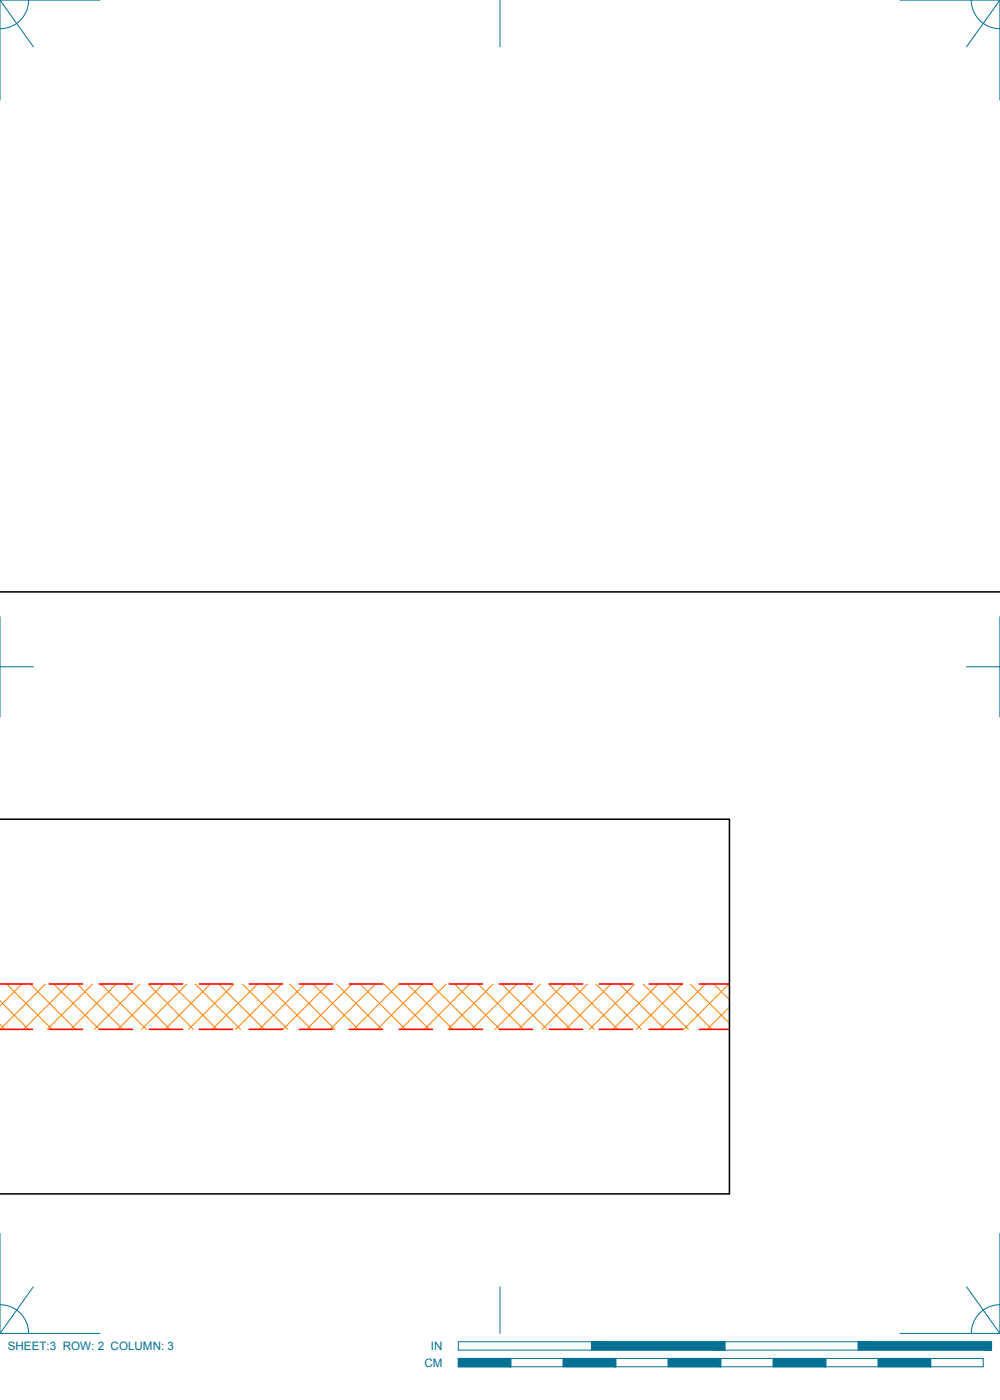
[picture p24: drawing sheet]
<svg xmlns="http://www.w3.org/2000/svg" width="190mm" height="267mm" viewBox="0 0 190 267" stroke-linecap="round" stroke-linejoin="round" font-family="sans-serif">
<defs><g id="words">
<g font-size="2.2" fill="#007095">
<text x="1.5" y="257.2">SHEET:3 ROW: 2 COLUMN: 3</text>
<text x="82.1" y="257.2">IN</text>
<text x="80.8" y="260.4">CM</text>
</g>
</g></defs>
<g fill="none" stroke="#ff7f00" stroke-width=".19">
<path d="M0 190.7l5.4 5.4M0 195.2l.9 .9M1.3 187.5l8.6 8.6M4.2 187.5l-4.2 4.1M5.8 187.5l8.6 8.6M8.7 187.5l-8.7 8.6M10.2 187.5l8.7 8.6M13.1 187.5l-8.6 8.6M14.7 187.5l8.7 8.6M17.7 187.5l-8.7 8.6M19.2 187.5l8.7 8.6M22.1 187.5l-8.6 8.6"/>
<path d="M23.7 187.5l8.7 8.6M26.6 187.5l-8.6 8.6M28.2 187.5l8.7 8.6M31.1 187.5l-8.6 8.6M32.7 187.5l8.6 8.6M35.6 187.5l-8.6 8.6M37.2 187.5l8.6 8.6M40.1 187.5l-8.6 8.6M41.7 187.5l8.6 8.6M44.6 187.5l-8.7 8.6M46.2 187.5l8.6 8.6M49.1 187.5l-8.7 8.6"/>
<path d="M50.7 187.5l8.6 8.6M53.6 187.5l-8.7 8.6M55.2 187.5l8.6 8.6M58.1 187.5l-8.7 8.6M59.6 187.5l8.7 8.6M62.5 187.5l-8.6 8.6M64.1 187.5l8.7 8.6M67 187.5l-8.6 8.6M68.6 187.5l8.7 8.6M71.5 187.5l-8.6 8.6M73.1 187.5l8.6 8.6M76 187.5l-8.6 8.6"/>
<path d="M77.6 187.5l8.7 8.6M80.5 187.5l-8.6 8.6M82.1 187.5l8.6 8.6M85 187.5l-8.7 8.6M86.6 187.5l8.6 8.6M89.5 187.5l-8.7 8.6M91.1 187.5l8.6 8.6M94 187.5l-8.7 8.6M95.6 187.5l8.6 8.6M98.5 187.5l-8.7 8.6M100.1 187.5l8.6 8.6M103 187.5l-8.7 8.6"/>
<path d="M104.5 187.5l8.7 8.6M107.4 187.5l-8.6 8.6M109 187.5l8.7 8.6M111.9 187.5l-8.6 8.6M113.5 187.5l8.7 8.6M116.4 187.5l-8.6 8.6M118 187.5l8.7 8.6M120.9 187.5l-8.6 8.6M122.5 187.5l8.6 8.6M125.4 187.5l-8.6 8.6M127 187.5l8.6 8.6M129.9 187.5l-8.6 8.6"/>
<path d="M131.5 187.5l7.5 7.4M134.4 187.5l-8.6 8.6M136 187.5l3 2.9M138.9 187.5l-8.7 8.6M139 191.9l-4.3 4.2"/>
</g>
<g fill="none" stroke="#f00" stroke-width=".3">
<path d="M0 196.1h6.2M0 187.5h6.2M9.4 196.1h6.3M9.4 187.5h6.3M18.9 196.1h6.4M18.9 187.5h6.4M28.4 196.1h6.4M28.4 187.5h6.4M38 196.1h6.3M38 187.5h6.3M47.5 196.1h6.3M47.5 187.5h6.3"/>
<path d="M57 196.1h6.4M57 187.5h6.4M66.5 196.1h6.4M66.5 187.5h6.4M76.1 196.1h6.3M76.1 187.5h6.3M85.6 196.1h6.3M85.6 187.5h6.3M95.1 196.1h6.4M95.1 187.5h6.4M104.6 196.1h6.4M104.6 187.5h6.4"/>
<path d="M114.2 196.1h6.3M114.2 187.5h6.3M123.7 196.1h6.3M123.7 187.5h6.3M133.2 196.1h5.8M133.2 187.5h5.8"/>
</g>
<path d="M0 112.8h190.5M0 156.1h139v71.3h-139" fill="none" stroke="#000" stroke-width=".3"/>
<g fill="none" stroke="#007095" stroke-width=".19">
<path d="M0 0l6.3 8.9M5.5 0a5.5 5.5 0 0 1-5.5 5.5M19 0h-19v19.1M95.2 0v8.9M171.4 0h19.1v19.1M185 0a5.5 5.5 0 0 0 5.5 5.5M190.5 0l-6.4 8.9M0 117.5v19M190.5 117.5v19M0 127h6.3M184.1 127h6.4M0 235v19h19"/>
<path d="M190.5 235v19h-19.1M0 248.5a5.5 5.5 0 0 1 5.5 5.5M6.3 245.1l-6.3 8.9M87.3 255.6h101.6v1.6h-101.6zM87.3 258.8h100v1.6h-100zM95.2 245.1v8.9M97.3 258.8v1.6M107.3 258.8v1.6M112.7 255.6v1.6M117.3 258.8v1.6M127.3 258.8v1.6M137.3 258.8v1.6"/>
<path d="M138.1 255.6v1.6M147.3 258.8v1.6M157.3 258.8v1.6M163.5 255.6v1.6M167.3 258.8v1.6M177.3 258.8v1.6M184.1 245.1l6.4 8.9M190.5 248.5a5.5 5.5 0 0 0-5.5 5.5"/>
</g>
<g fill="#007095" stroke="#007095" stroke-width=".19">
<path d="M163.5 255.6l25.4 1.6v-1.6zM163.5 255.6l25.4 1.6h-25.4z"/>
<path d="M112.7 255.6l25.4 1.6v-1.6zM112.7 255.6l25.4 1.6h-25.4z"/>
<path d="M167.3 258.8l10 1.6v-1.6zM167.3 258.8l10 1.6h-10z"/>
<path d="M147.3 258.8l10 1.6v-1.6zM147.3 258.8l10 1.6h-10z"/>
<path d="M127.3 258.8l10 1.6v-1.6zM127.3 258.8l10 1.6h-10z"/>
<path d="M107.3 258.8l10 1.6v-1.6zM107.3 258.8l10 1.6h-10z"/>
<path d="M87.3 258.8l10 1.6v-1.6zM87.3 258.8l10 1.6h-10z"/>
</g>
<use href="#words"/>
</svg>
